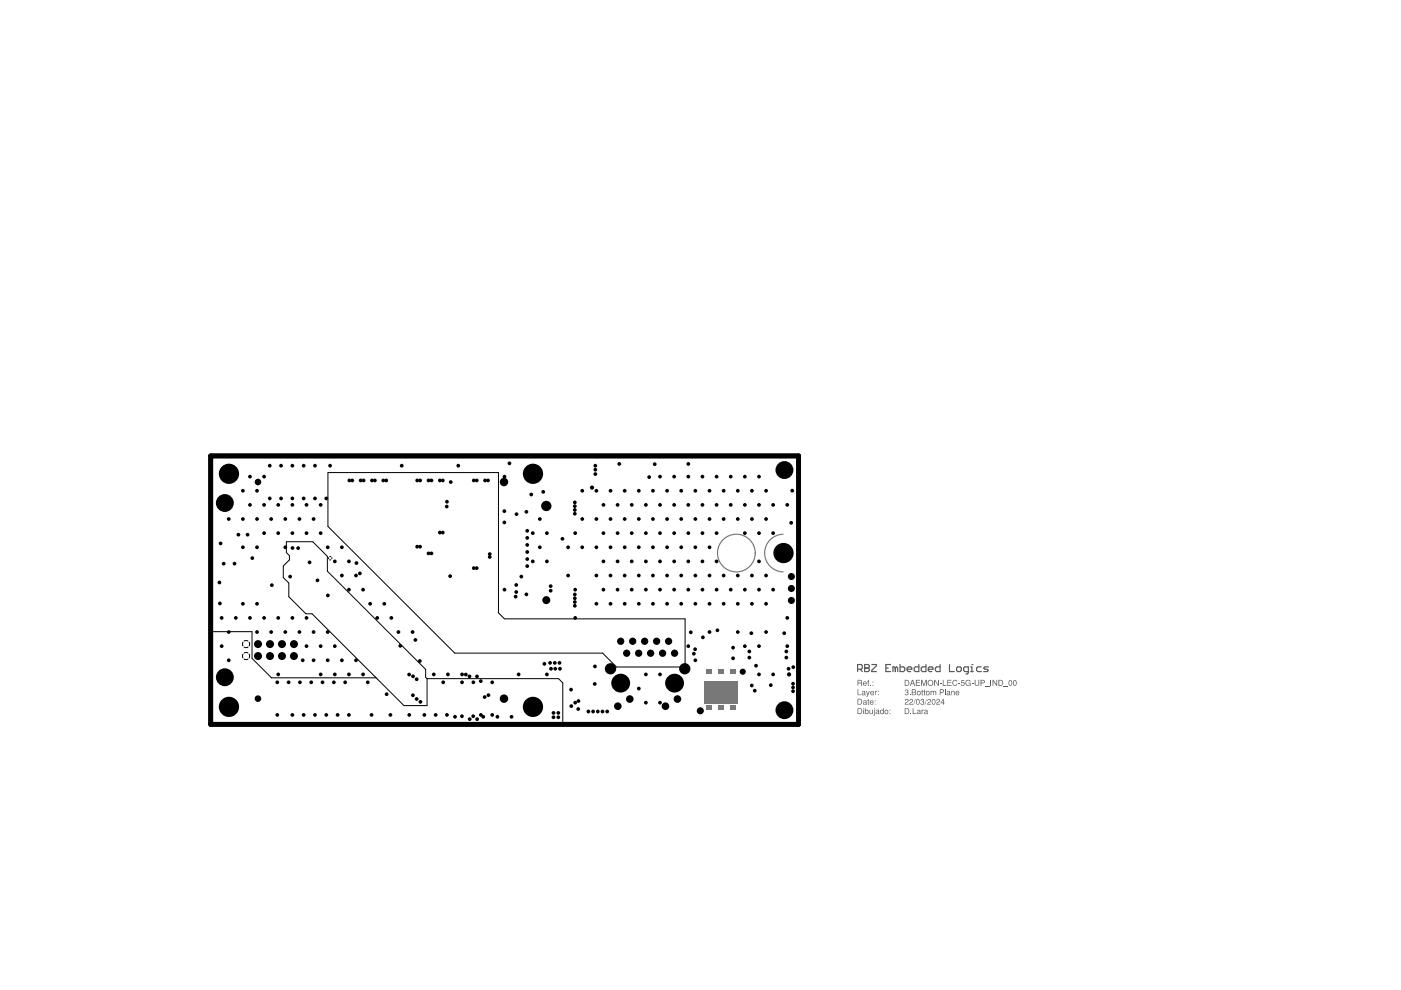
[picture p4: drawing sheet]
<svg xmlns="http://www.w3.org/2000/svg" width="297mm" height="210mm" viewBox="0 0 297 210" stroke-linecap="round" stroke-linejoin="round" font-family="sans-serif">
<path d="M44.7 96.7h124.6v56.9h-124.6z" fill="none" stroke="#000" stroke-width=".21"/>
<g fill="#787878">
<path d="M152.3 141.9h1.2v1h-1.2z" fill-rule="evenodd"/>
<path d="M154.8 141.9h1.2v1h-1.2z" fill-rule="evenodd"/>
<path d="M149.7 141.9h1.2v1h-1.2z" fill-rule="evenodd"/>
<path d="M149.7 149.5h1.2v1h-1.2z" fill-rule="evenodd"/>
<path d="M154.8 149.5h1.2v1h-1.2z" fill-rule="evenodd"/>
<path d="M152.3 149.5h1.2v1h-1.2z" fill-rule="evenodd"/>
<path d="M149.3 144.4h7.1v4.9h-7.1z" fill-rule="evenodd"/>
</g>
<g fill="none" stroke="#787878" stroke-width=".25">
<path d="M166 113.3a4 4 0 0 0-3.9 4 4 4 0 0 0 3.9 4"/>
<circle cx="156.1" cy="117.3" r="4"/>
</g>
<path d="M44.7 96.7h124.6v56.9h-124.6z" fill="none" stroke="#000" stroke-width="1"/>
<g fill="none" stroke="#000" stroke-width=".21">
<path d="M60.7 114.9h5.6l3.1 3.1v3.1l20.8 20.8v1.7l.3 .3v5.7h-4.9l-19.4-19.5h-1.3l-3.7-3.6v-2.9l-1.1-1.1v-2.5l1.3-1.3v-.9l-.7-.6zM69.5 100.2h36.2v29.7l1.3 1.3h38.3v10.2h-14.6l-2.9-2.9h-31.4l-26.9-26.9zM69.7 118.2v.3M69.9 118h.2M69.9 118.7h.2M70.3 118.2v.3M51.5 138.7v.8M51.5 136.2v.8M51.8 138.5h.8M51.8 139.7h.8M51.8 135.9h.8M51.8 137.2h.8"/>
<path d="M52.8 138.7v.8M52.8 136.2v.8M79.8 143.7h-22.2l-4.2-4.1v-5.7h-8.7v19.7M90.6 143.9h27.8l.9 .9v8.8h-1.1"/>
</g>
<g fill="#000">
<circle cx="57.2" cy="98.7" r=".4"/>
<circle cx="59.6" cy="98.7" r=".4"/>
<circle cx="62" cy="98.7" r=".4"/>
<circle cx="64.4" cy="98.7" r=".4"/>
<circle cx="66.8" cy="98.7" r=".4"/>
<circle cx="70" cy="98.7" r=".4"/>
<circle cx="85.2" cy="98.7" r=".4"/>
<circle cx="97.2" cy="98.7" r=".4"/>
<circle cx="108" cy="98.2" r=".4"/>
<circle cx="126.2" cy="99.6" r=".4"/>
<circle cx="126.2" cy="98.7" r=".4"/>
<circle cx="131.3" cy="98.4" r=".4"/>
<circle cx="138.8" cy="98.4" r=".4"/>
<circle cx="145.9" cy="98.4" r=".4"/>
<circle cx="166.3" cy="99.7" r="1.9"/>
<circle cx="46.8" cy="115.2" r=".4"/>
<circle cx="47.4" cy="119.5" r=".4"/>
<circle cx="47.7" cy="106.7" r="1.9"/>
<circle cx="48.5" cy="110" r=".4"/>
<circle cx="48.5" cy="100.5" r="2.15"/>
<circle cx="49.7" cy="119.5" r=".4"/>
<circle cx="50.5" cy="113.4" r=".4"/>
<circle cx="51.5" cy="110" r=".4"/>
<circle cx="51.5" cy="116" r=".4"/>
<circle cx="51.5" cy="104.1" r=".4"/>
<circle cx="52.5" cy="113.4" r=".4"/>
<circle cx="53" cy="107" r=".4"/>
<circle cx="53" cy="101.1" r=".4"/>
<circle cx="53.5" cy="118.3" r=".4"/>
<circle cx="54.5" cy="110" r=".4"/>
<circle cx="54.5" cy="116" r=".4"/>
<circle cx="54.5" cy="104.1" r=".4"/>
<circle cx="54.7" cy="102.2" r=".7"/>
<circle cx="56" cy="107" r=".4"/>
<circle cx="56" cy="101.1" r=".4"/>
<circle cx="56" cy="113" r=".4"/>
<circle cx="57.2" cy="105.7" r=".4"/>
<circle cx="57.5" cy="110" r=".4"/>
<circle cx="59" cy="107" r=".4"/>
<circle cx="59" cy="113" r=".4"/>
<circle cx="59.6" cy="105.7" r=".4"/>
<circle cx="60.5" cy="110" r=".4"/>
<circle cx="60.5" cy="116" r=".4"/>
<circle cx="62" cy="105.7" r=".4"/>
<circle cx="62" cy="107" r=".4"/>
<circle cx="62" cy="113" r=".4"/>
<circle cx="62" cy="116.2" r=".4"/>
<circle cx="63.2" cy="116.2" r=".4"/>
<circle cx="63.5" cy="110" r=".4"/>
<circle cx="64.4" cy="105.7" r=".4"/>
<circle cx="65" cy="107" r=".4"/>
<circle cx="65" cy="113" r=".4"/>
<circle cx="65.6" cy="119.2" r=".4"/>
<circle cx="66.5" cy="110" r=".4"/>
<circle cx="66.8" cy="105.7" r=".4"/>
<circle cx="68" cy="107" r=".4"/>
<circle cx="68" cy="113" r=".4"/>
<circle cx="69.2" cy="105.7" r=".4"/>
<circle cx="69.5" cy="116" r=".4"/>
<circle cx="71" cy="119" r=".4"/>
<circle cx="72.5" cy="116" r=".4"/>
<circle cx="74" cy="119" r=".4"/>
<circle cx="74.1" cy="101.9" r=".4"/>
<circle cx="74.7" cy="101.9" r=".4"/>
<circle cx="75.6" cy="119.4" r=".4"/>
<circle cx="76.5" cy="101.9" r=".4"/>
<circle cx="77.1" cy="101.9" r=".4"/>
<circle cx="78.9" cy="101.9" r=".4"/>
<circle cx="79.5" cy="101.9" r=".4"/>
<circle cx="81.3" cy="101.9" r=".4"/>
<circle cx="81.9" cy="101.9" r=".4"/>
<circle cx="88.4" cy="115.9" r=".4"/>
<circle cx="88.5" cy="101.9" r=".4"/>
<circle cx="89.1" cy="115.9" r=".4"/>
<circle cx="89.1" cy="101.9" r=".4"/>
<circle cx="90.9" cy="101.9" r=".4"/>
<circle cx="90.9" cy="117.3" r=".4"/>
<circle cx="91.5" cy="101.9" r=".4"/>
<circle cx="91.5" cy="117.3" r=".4"/>
<circle cx="93.3" cy="101.9" r=".4"/>
<circle cx="93.3" cy="112.9" r=".4"/>
<circle cx="93.9" cy="101.9" r=".4"/>
<circle cx="93.9" cy="112.9" r=".4"/>
<circle cx="94.7" cy="107.4" r=".4"/>
<circle cx="94.8" cy="106.4" r=".4"/>
<circle cx="95.6" cy="102.2" r=".4"/>
<circle cx="100.4" cy="101.9" r=".4"/>
<circle cx="101.1" cy="101.9" r=".4"/>
<circle cx="102.8" cy="101.9" r=".4"/>
<circle cx="103.5" cy="101.9" r=".4"/>
<circle cx="103.8" cy="117.5" r=".4"/>
<circle cx="103.8" cy="118.1" r=".4"/>
<circle cx="106.9" cy="102.2" r=".9"/>
<circle cx="106.9" cy="108.4" r=".4"/>
<circle cx="106.9" cy="110.8" r=".4"/>
<circle cx="107" cy="101.1" r=".4"/>
<circle cx="109.5" cy="109" r=".4"/>
<circle cx="111.6" cy="108.5" r=".4"/>
<circle cx="111.8" cy="114" r=".4"/>
<circle cx="111.8" cy="117" r=".4"/>
<circle cx="111.8" cy="118.5" r=".4"/>
<circle cx="111.8" cy="112.5" r=".4"/>
<circle cx="111.8" cy="115.5" r=".4"/>
<circle cx="112.6" cy="104.9" r=".4"/>
<circle cx="113" cy="119" r=".4"/>
<circle cx="113" cy="113" r=".4"/>
<circle cx="113" cy="100.5" r="2.15"/>
<circle cx="114.5" cy="110" r=".4"/>
<circle cx="114.5" cy="116" r=".4"/>
<circle cx="115.2" cy="104.3" r=".4"/>
<circle cx="115.8" cy="107.3" r="1.1"/>
<circle cx="116" cy="119" r=".4"/>
<circle cx="116" cy="113" r=".4"/>
<circle cx="119.2" cy="114.2" r=".4"/>
<circle cx="120.4" cy="116" r=".4"/>
<circle cx="121.9" cy="108.1" r=".4"/>
<circle cx="121.9" cy="107.3" r=".4"/>
<circle cx="121.9" cy="108.9" r=".4"/>
<circle cx="121.9" cy="106.5" r=".4"/>
<circle cx="121.9" cy="113" r=".4"/>
<circle cx="123.4" cy="110" r=".4"/>
<circle cx="123.4" cy="116" r=".4"/>
<circle cx="123.4" cy="104.1" r=".4"/>
<circle cx="125.5" cy="103.4" r=".45"/>
<circle cx="126.2" cy="100.5" r=".4"/>
<circle cx="126.4" cy="110" r=".4"/>
<circle cx="126.4" cy="116" r=".4"/>
<circle cx="126.4" cy="104.1" r=".4"/>
<circle cx="127.9" cy="107" r=".4"/>
<circle cx="127.9" cy="119" r=".4"/>
<circle cx="127.9" cy="113" r=".4"/>
<circle cx="129.4" cy="110" r=".4"/>
<circle cx="129.4" cy="116" r=".4"/>
<circle cx="129.4" cy="104.1" r=".4"/>
<circle cx="130.9" cy="119" r=".4"/>
<circle cx="130.9" cy="107" r=".4"/>
<circle cx="130.9" cy="113" r=".4"/>
<circle cx="132.4" cy="110" r=".4"/>
<circle cx="132.4" cy="116" r=".4"/>
<circle cx="132.4" cy="104.1" r=".4"/>
<circle cx="133.9" cy="119" r=".4"/>
<circle cx="133.9" cy="107" r=".4"/>
<circle cx="133.9" cy="113" r=".4"/>
<circle cx="135.4" cy="110" r=".4"/>
<circle cx="135.4" cy="116" r=".4"/>
<circle cx="135.4" cy="104.1" r=".4"/>
<circle cx="136.9" cy="119" r=".4"/>
<circle cx="136.9" cy="107" r=".4"/>
<circle cx="136.9" cy="113" r=".4"/>
<circle cx="137.6" cy="101.2" r=".4"/>
<circle cx="138.4" cy="110" r=".4"/>
<circle cx="138.4" cy="116" r=".4"/>
<circle cx="138.4" cy="104.1" r=".4"/>
<circle cx="139.9" cy="107" r=".4"/>
<circle cx="139.9" cy="119" r=".4"/>
<circle cx="139.9" cy="101.1" r=".4"/>
<circle cx="139.9" cy="113" r=".4"/>
<circle cx="141.4" cy="110" r=".4"/>
<circle cx="141.4" cy="116" r=".4"/>
<circle cx="141.4" cy="104.1" r=".4"/>
<circle cx="142.9" cy="119" r=".4"/>
<circle cx="142.9" cy="107" r=".4"/>
<circle cx="142.9" cy="101.1" r=".4"/>
<circle cx="142.9" cy="113" r=".4"/>
<circle cx="144.4" cy="110" r=".4"/>
<circle cx="144.4" cy="116" r=".4"/>
<circle cx="144.4" cy="104.1" r=".4"/>
<circle cx="145.9" cy="119" r=".4"/>
<circle cx="145.9" cy="107" r=".4"/>
<circle cx="145.9" cy="101.1" r=".4"/>
<circle cx="145.9" cy="113" r=".4"/>
<circle cx="147.4" cy="110" r=".4"/>
<circle cx="147.4" cy="116" r=".4"/>
<circle cx="147.4" cy="104.1" r=".4"/>
<circle cx="148.9" cy="119" r=".4"/>
<circle cx="148.9" cy="107" r=".4"/>
<circle cx="148.9" cy="101.1" r=".4"/>
<circle cx="148.9" cy="113" r=".4"/>
<circle cx="150.4" cy="110" r=".4"/>
<circle cx="150.4" cy="116" r=".4"/>
<circle cx="150.4" cy="104.1" r=".4"/>
<circle cx="151.9" cy="119" r=".4"/>
<circle cx="151.9" cy="107" r=".4"/>
<circle cx="151.9" cy="101.1" r=".4"/>
<circle cx="151.9" cy="113" r=".4"/>
<circle cx="153.4" cy="110" r=".4"/>
<circle cx="153.4" cy="104.1" r=".4"/>
<circle cx="154.9" cy="107" r=".4"/>
<circle cx="154.9" cy="101.1" r=".4"/>
<circle cx="156.4" cy="110" r=".4"/>
<circle cx="156.4" cy="104.1" r=".4"/>
<circle cx="157.9" cy="107" r=".4"/>
<circle cx="157.9" cy="101.1" r=".4"/>
<circle cx="157.9" cy="113" r=".4"/>
<circle cx="159.4" cy="110" r=".4"/>
<circle cx="159.4" cy="104.1" r=".4"/>
<circle cx="160.9" cy="107" r=".4"/>
<circle cx="160.9" cy="119" r=".4"/>
<circle cx="160.9" cy="101.1" r=".4"/>
<circle cx="160.9" cy="113" r=".4"/>
<circle cx="162.4" cy="110" r=".4"/>
<circle cx="162.4" cy="104.1" r=".4"/>
<circle cx="163.9" cy="107" r=".4"/>
<circle cx="163.9" cy="113" r=".4"/>
<circle cx="166.1" cy="117.3" r="2.15"/>
<circle cx="166.9" cy="107" r=".4"/>
<circle cx="167.7" cy="110.8" r=".4"/>
<circle cx="168" cy="104" r=".4"/>
<circle cx="46.5" cy="123.5" r=".4"/>
<circle cx="46.6" cy="127.9" r=".4"/>
<circle cx="47" cy="137" r=".4"/>
<circle cx="47" cy="131" r=".4"/>
<circle cx="48.5" cy="134" r=".4"/>
<circle cx="48.5" cy="140" r=".4"/>
<circle cx="50" cy="131" r=".4"/>
<circle cx="51.5" cy="128" r=".4"/>
<circle cx="53" cy="131" r=".4"/>
<circle cx="54.5" cy="134" r=".4"/>
<circle cx="54.5" cy="128" r=".4"/>
<circle cx="54.7" cy="136.6" r=".85"/>
<circle cx="54.7" cy="139.1" r=".85"/>
<circle cx="56" cy="131" r=".4"/>
<circle cx="57.2" cy="136.6" r=".85"/>
<circle cx="57.2" cy="139.1" r=".85"/>
<circle cx="57.5" cy="134" r=".4"/>
<circle cx="57.6" cy="124.1" r=".4"/>
<circle cx="59" cy="131" r=".4"/>
<circle cx="59.8" cy="136.6" r=".85"/>
<circle cx="59.8" cy="139.1" r=".85"/>
<circle cx="60.5" cy="134" r=".4"/>
<circle cx="61.5" cy="122.3" r=".4"/>
<circle cx="62" cy="131" r=".4"/>
<circle cx="62.3" cy="136.6" r=".85"/>
<circle cx="62.3" cy="139.1" r=".85"/>
<circle cx="63.5" cy="134" r=".4"/>
<circle cx="64.2" cy="140" r=".4"/>
<circle cx="65" cy="137" r=".4"/>
<circle cx="65" cy="131" r=".4"/>
<circle cx="66.5" cy="134" r=".4"/>
<circle cx="66.5" cy="140" r=".4"/>
<circle cx="67.3" cy="123.1" r=".4"/>
<circle cx="68" cy="137" r=".4"/>
<circle cx="69.5" cy="134" r=".4"/>
<circle cx="69.5" cy="140" r=".4"/>
<circle cx="69.5" cy="126.2" r=".4"/>
<circle cx="71" cy="137" r=".4"/>
<circle cx="72.5" cy="122" r=".4"/>
<circle cx="72.5" cy="140" r=".4"/>
<circle cx="74" cy="125" r=".4"/>
<circle cx="75.5" cy="122" r=".4"/>
<circle cx="75.5" cy="140" r=".4"/>
<circle cx="76.3" cy="121.6" r=".4"/>
<circle cx="77" cy="125" r=".4"/>
<circle cx="78.5" cy="128" r=".4"/>
<circle cx="80" cy="131" r=".4"/>
<circle cx="81.5" cy="128" r=".4"/>
<circle cx="83" cy="131" r=".4"/>
<circle cx="84.5" cy="134" r=".4"/>
<circle cx="84.9" cy="136.9" r=".4"/>
<circle cx="87.5" cy="134" r=".4"/>
<circle cx="88.1" cy="135.7" r=".4"/>
<circle cx="95.4" cy="122.2" r=".4"/>
<circle cx="100.4" cy="120.5" r=".4"/>
<circle cx="101.1" cy="120.5" r=".4"/>
<circle cx="107" cy="125" r=".4"/>
<circle cx="109.3" cy="126.5" r=".4"/>
<circle cx="109.5" cy="125.5" r=".4"/>
<circle cx="109.5" cy="124" r=".4"/>
<circle cx="110.5" cy="122.3" r=".4"/>
<circle cx="111.6" cy="126" r=".4"/>
<circle cx="111.8" cy="120" r=".4"/>
<circle cx="115.8" cy="127.2" r=".85"/>
<circle cx="116.8" cy="124.3" r=".4"/>
<circle cx="116.8" cy="125.2" r=".4"/>
<circle cx="120.4" cy="122" r=".4"/>
<circle cx="121.9" cy="128.4" r=".4"/>
<circle cx="121.9" cy="126" r=".4"/>
<circle cx="121.9" cy="126.8" r=".4"/>
<circle cx="121.9" cy="127.6" r=".4"/>
<circle cx="121.9" cy="125" r=".4"/>
<circle cx="121.9" cy="131" r=".4"/>
<circle cx="126.4" cy="122" r=".4"/>
<circle cx="126.4" cy="128" r=".4"/>
<circle cx="127.9" cy="125" r=".4"/>
<circle cx="129.4" cy="122" r=".4"/>
<circle cx="129.4" cy="128" r=".4"/>
<circle cx="130.9" cy="125" r=".4"/>
<circle cx="131.6" cy="136" r=".77"/>
<circle cx="132.4" cy="122" r=".4"/>
<circle cx="132.4" cy="128" r=".4"/>
<circle cx="132.9" cy="138.5" r=".77"/>
<circle cx="133.9" cy="125" r=".4"/>
<circle cx="134.1" cy="136" r=".77"/>
<circle cx="135.4" cy="138.5" r=".77"/>
<circle cx="135.4" cy="122" r=".4"/>
<circle cx="135.4" cy="128" r=".4"/>
<circle cx="136.7" cy="136" r=".77"/>
<circle cx="136.9" cy="125" r=".4"/>
<circle cx="137.9" cy="138.5" r=".77"/>
<circle cx="138.4" cy="122" r=".4"/>
<circle cx="138.4" cy="128" r=".4"/>
<circle cx="139.2" cy="136" r=".77"/>
<circle cx="139.9" cy="125" r=".4"/>
<circle cx="140.5" cy="138.5" r=".77"/>
<circle cx="141.4" cy="122" r=".4"/>
<circle cx="141.4" cy="128" r=".4"/>
<circle cx="141.8" cy="136" r=".77"/>
<circle cx="142.9" cy="125" r=".4"/>
<circle cx="143" cy="138.5" r=".77"/>
<circle cx="144.4" cy="122" r=".4"/>
<circle cx="144.4" cy="128" r=".4"/>
<circle cx="145.9" cy="137" r=".4"/>
<circle cx="145.9" cy="125" r=".4"/>
<circle cx="146.5" cy="134.1" r=".4"/>
<circle cx="147.1" cy="138.6" r=".4"/>
<circle cx="147.4" cy="137.7" r=".4"/>
<circle cx="147.4" cy="122" r=".4"/>
<circle cx="147.4" cy="128" r=".4"/>
<circle cx="147.4" cy="140" r=".4"/>
<circle cx="148.9" cy="125" r=".4"/>
<circle cx="149" cy="135.1" r=".4"/>
<circle cx="150.4" cy="122" r=".4"/>
<circle cx="150.4" cy="134" r=".4"/>
<circle cx="150.4" cy="128" r=".4"/>
<circle cx="151.9" cy="125" r=".4"/>
<circle cx="152.1" cy="133.6" r=".4"/>
<circle cx="153.4" cy="122" r=".4"/>
<circle cx="153.4" cy="128" r=".4"/>
<circle cx="154.9" cy="125" r=".4"/>
<circle cx="155.4" cy="137.3" r=".4"/>
<circle cx="155.4" cy="139.6" r=".4"/>
<circle cx="156.4" cy="122" r=".4"/>
<circle cx="156.4" cy="134" r=".4"/>
<circle cx="156.4" cy="128" r=".4"/>
<circle cx="157.9" cy="125" r=".4"/>
<circle cx="157.9" cy="137" r=".4"/>
<circle cx="158.9" cy="138.1" r=".4"/>
<circle cx="158.9" cy="139.4" r=".4"/>
<circle cx="159.3" cy="134.3" r=".4"/>
<circle cx="159.4" cy="122" r=".4"/>
<circle cx="159.4" cy="128" r=".4"/>
<circle cx="160.9" cy="137" r=".4"/>
<circle cx="160.9" cy="125" r=".4"/>
<circle cx="162.4" cy="122" r=".4"/>
<circle cx="162.4" cy="134" r=".4"/>
<circle cx="162.4" cy="128" r=".4"/>
<circle cx="163.9" cy="125" r=".4"/>
<circle cx="166.3" cy="134.3" r=".4"/>
<circle cx="166.7" cy="138.1" r=".4"/>
<circle cx="166.7" cy="139.4" r=".4"/>
<circle cx="166.9" cy="137" r=".4"/>
<circle cx="166.9" cy="131" r=".4"/>
<circle cx="167.8" cy="124.8" r=".75"/>
<circle cx="167.8" cy="127.3" r=".75"/>
<circle cx="167.8" cy="122.2" r=".75"/>
<circle cx="47.7" cy="143.6" r="1.9"/>
<circle cx="48.5" cy="149.9" r="2.15"/>
<circle cx="54.7" cy="148.1" r=".7"/>
<circle cx="58.8" cy="144.7" r=".4"/>
<circle cx="58.8" cy="151.6" r=".4"/>
<circle cx="59" cy="143" r=".4"/>
<circle cx="61.2" cy="144.7" r=".4"/>
<circle cx="62" cy="151.6" r=".4"/>
<circle cx="63.6" cy="144.7" r=".4"/>
<circle cx="64.4" cy="151.6" r=".4"/>
<circle cx="66" cy="144.7" r=".4"/>
<circle cx="66.8" cy="151.6" r=".4"/>
<circle cx="68" cy="143" r=".4"/>
<circle cx="68.4" cy="144.7" r=".4"/>
<circle cx="69.2" cy="151.6" r=".4"/>
<circle cx="70.8" cy="144.7" r=".4"/>
<circle cx="71" cy="143" r=".4"/>
<circle cx="71.6" cy="151.6" r=".4"/>
<circle cx="73.2" cy="144.7" r=".4"/>
<circle cx="74" cy="151.6" r=".4"/>
<circle cx="74" cy="143" r=".4"/>
<circle cx="77" cy="143" r=".4"/>
<circle cx="78" cy="144.7" r=".4"/>
<circle cx="78.8" cy="151.6" r=".4"/>
<circle cx="82" cy="147.2" r=".4"/>
<circle cx="82.8" cy="151.6" r=".4"/>
<circle cx="86.7" cy="143" r=".4"/>
<circle cx="86.8" cy="151.6" r=".4"/>
<circle cx="87.5" cy="147.4" r=".4"/>
<circle cx="87.6" cy="143.4" r=".4"/>
<circle cx="88.3" cy="144" r=".4"/>
<circle cx="88.3" cy="148.2" r=".4"/>
<circle cx="89" cy="140.1" r=".4"/>
<circle cx="89.1" cy="148.8" r=".4"/>
<circle cx="90" cy="151.6" r=".4"/>
<circle cx="92" cy="143" r=".4"/>
<circle cx="92.4" cy="151.6" r=".4"/>
<circle cx="94" cy="144.7" r=".4"/>
<circle cx="94.8" cy="151.6" r=".4"/>
<circle cx="95" cy="143" r=".4"/>
<circle cx="96.5" cy="152" r=".4"/>
<circle cx="97.9" cy="151.9" r=".4"/>
<circle cx="98" cy="144.7" r=".4"/>
<circle cx="98" cy="143" r=".4"/>
<circle cx="98.8" cy="143" r=".4"/>
<circle cx="99.5" cy="143.4" r=".4"/>
<circle cx="99.6" cy="152.5" r=".4"/>
<circle cx="100.3" cy="151.9" r=".4"/>
<circle cx="100.4" cy="144.7" r=".4"/>
<circle cx="101.1" cy="143.4" r=".4"/>
<circle cx="101.2" cy="152.5" r=".4"/>
<circle cx="101.9" cy="144.4" r=".4"/>
<circle cx="102" cy="151.6" r=".4"/>
<circle cx="102.5" cy="152" r=".4"/>
<circle cx="102.8" cy="147.8" r=".4"/>
<circle cx="103.6" cy="147.4" r=".4"/>
<circle cx="104.4" cy="144.7" r=".4"/>
<circle cx="104.4" cy="151.6" r=".4"/>
<circle cx="105.5" cy="152" r=".4"/>
<circle cx="106.9" cy="148.1" r=".9"/>
<circle cx="108.5" cy="152" r=".4"/>
<circle cx="110" cy="143" r=".4"/>
<circle cx="113" cy="149.9" r="2.15"/>
<circle cx="115.4" cy="140.7" r=".4"/>
<circle cx="116" cy="143" r=".4"/>
<circle cx="116.6" cy="140.5" r=".4"/>
<circle cx="116.8" cy="141.8" r=".4"/>
<circle cx="117.3" cy="151.2" r=".4"/>
<circle cx="117.3" cy="152.1" r=".4"/>
<circle cx="117.6" cy="140.5" r=".4"/>
<circle cx="117.7" cy="141.8" r=".4"/>
<circle cx="118.4" cy="151.2" r=".4"/>
<circle cx="118.4" cy="152.1" r=".4"/>
<circle cx="118.6" cy="140.5" r=".4"/>
<circle cx="118.7" cy="141.8" r=".4"/>
<circle cx="121.1" cy="146.2" r=".4"/>
<circle cx="121.1" cy="149.7" r=".4"/>
<circle cx="121.9" cy="149" r=".4"/>
<circle cx="122.6" cy="150.3" r=".4"/>
<circle cx="122.6" cy="148.6" r=".4"/>
<circle cx="124.7" cy="150.9" r=".4"/>
<circle cx="125.7" cy="150.9" r=".4"/>
<circle cx="126.1" cy="145" r=".4"/>
<circle cx="126.1" cy="141.3" r=".4"/>
<circle cx="126.7" cy="150.9" r=".4"/>
<circle cx="127.7" cy="150.9" r=".4"/>
<circle cx="128.7" cy="150.9" r=".4"/>
<circle cx="129.4" cy="141.8" r="1.2"/>
<circle cx="131" cy="149.7" r=".81"/>
<circle cx="131.6" cy="144.8" r="2"/>
<circle cx="133.5" cy="148.2" r=".81"/>
<circle cx="135.4" cy="146" r=".4"/>
<circle cx="136.9" cy="143" r=".4"/>
<circle cx="136.9" cy="149" r=".4"/>
<circle cx="139.9" cy="143" r=".4"/>
<circle cx="139.9" cy="149" r=".4"/>
<circle cx="141.1" cy="149.7" r=".81"/>
<circle cx="143" cy="144.8" r="2"/>
<circle cx="143.6" cy="148.2" r=".81"/>
<circle cx="145.2" cy="141.8" r="1.2"/>
<circle cx="148.5" cy="150.7" r=".75"/>
<circle cx="157.5" cy="142.4" r=".65"/>
<circle cx="159.4" cy="145.3" r=".4"/>
<circle cx="160" cy="146.4" r=".4"/>
<circle cx="160.3" cy="141.1" r=".4"/>
<circle cx="160.9" cy="143" r=".4"/>
<circle cx="163.4" cy="145.3" r=".4"/>
<circle cx="163.9" cy="143" r=".4"/>
<circle cx="166.3" cy="150.6" r="1.9"/>
<circle cx="167.2" cy="141.8" r=".4"/>
<circle cx="167.3" cy="143" r=".45"/>
<circle cx="168.1" cy="145.8" r=".4"/>
<circle cx="168.1" cy="145" r=".4"/>
<circle cx="168.1" cy="146.6" r=".4"/>
<circle cx="168.2" cy="141.4" r=".4"/>
</g>
<g fill="#5a5a5a">
<path d="M191.9 146.3l.5-.1 .2 .1-.2 .5 .2 .3-.2 .3-.6-.2v-.1l.3 .2 .4-.2-.1-.2-.3-.1v-.1h.3v-.3l-.3-.1-.3 .3z"/>
<path d="M192.9 147.2h.1v.2h-.1z"/>
<path d="M195.4 146.2l.3 .3-.1 .1v.7l.1 .1-.3-.1v-.7h-.1z"/>
<path d="M195.9 146.2l.3 .3-.1 .1 .1 .8-.3-.1v-.7h-.1z"/>
<path d="M197.3 146.5l.2 .1 .1-.1h.8l.1 .9h-.2l-.1-.8-.2 .1v.7h-.2l-.1-.8-.2 .1v.7h-.2z"/>
<path d="M200.3 146.1h.2v1.3h-.2z"/>
<path d="M201.7 146.5l.1 .1 .2-.1 .4 .1v.8h-.1v-.7l-.2-.1-.2 .1-.1 .7h-.1z"/>
<path d="M191.9 148.3l.3-.1 .4 .1v.5l-.6 .4h.6v.2h-.8l.2-.4 .5-.4-.2-.3-.5 .3z"/>
<path d="M192.9 148.4l.2-.2 .4 .1v.5l-.6 .4h.7v.2h-.8l.1-.3 .5-.5-.1-.3-.5 .3z"/>
<path d="M194.1 148.2l-.5 1.2z"/>
<path d="M195.3 148.3l.3-.1 .3 .1-.1 .5 .2 .3-.2 .3h-.3l-.3-.1-.1-.3 .3 .3 .4-.2-.1-.2-.2-.1 .3-.4-.3-.1-.3 .3z"/>
<path d="M196.4 148.2l-.4 1.2z"/>
<path d="M196.7 148.3l.4-.1 .3 .2v.3l-.7 .5h.7v.2h-.8l.1-.3 .6-.5-.2-.2-.2-.1-.3 .3z"/>
<path d="M198.6 148.3l.4-.1 .3 .2v.3l-.7 .5h.7v.2h-.8l.1-.3 .6-.5-.1-.2-.3-.1-.3 .3z"/>
<path d="M193 151.2h.2v.2h-.2z"/>
<path d="M193.5 150.2h.2v1h.6v.2h-.8z"/>
<path d="M195.4 150.5h.1v.1l.3-.1-.3 .3v.6h-.1z"/>
<path d="M194.2 144.1h.9v.2h-.7v.4h.6v.1h-.6v.5h.7v.1h-.9z"/>
<path d="M195.3 144.1h.2l.4 1.1 .4-1.1h.2v1.3h-.2v-1l-.3 1h-.2l-.3-1v1h-.2z"/>
<path d="M198.1 144.1h.2l.6 1.1v-1.1h.2v1.3h-.2l-.7-1v1h-.1z"/>
<path d="M199.3 144.9l.4 .1z"/>
<path d="M199.9 144.1h.1v1.2h.7v.1h-.8z"/>
<path d="M200.9 144.1h.8v.2h-.7v.4h.7v.1h-.7v.5h.7v.1h-.8z"/>
<path d="M202.1 144.3l.5-.2 .3 .3 .1 .1-.6-.2-.3 .3v.5l.3 .2 .6-.3-.3 .4h-.3l-.4-.2-.1-.5z"/>
<path d="M203.2 144.9l.4 .1z"/>
<path d="M203.8 144.2h.7v.1h-.5l-.1 .4 .3-.1 .3 .4-.1 .3-.2 .1-.5-.2 .2-.1 .2 .2 .3-.2-.1-.3-.6 .1z"/>
<path d="M204.8 144.3l.3-.2 .6 .2 .1 .2-.5-.2h-.3l-.2 .6 .2 .3 .3 .1 .3-.1 .1-.3h-.4v-.1h.5v.6l-.1-.1-.3 .1-.6-.1-.1-.7z"/>
<path d="M206 144.9l.4 .1z"/>
<path d="M206.6 144.1h.2v1l.3 .2 .3-.1 .1-1.1h.1v1.1l-.1 .2h-.5l-.3-.1z"/>
<path d="M208.9 145.6l1 .1z"/>
<path d="M210 144.1h.2v1.3h-.2z"/>
<path d="M210.4 144.1h.2l.7 1.1v-1.1h.1v1.3h-.2l-.6-1v1h-.2z"/>
<path d="M212.8 145.6l1 .1z"/>
<path d="M184 148.3l.3 .2-.1 .1 .1 .8-.3-.1v-.7h-.1z"/>
<path d="M184.4 150.5h.1l.1 .8 .3-.1v-.7h.2v.9l-.7-.1z"/>
<path d="M181.8 146.1h.2v1.2h.6v.1h-.8z"/>
<path d="M183.6 146.5h.2l.2 .7 .3-.7h.1l-.6 1.3-.1-.2 .2-.2z"/>
<path d="M185.5 146.5l.2 .2 .3-.2v.1l-.3 .2v.6h-.2z"/>
<path d="M184 144.2l.3-.1-.1 .2v.2h.1l-.1 .1v.8h-.2v-.8h-.1z"/>
<path d="M184.5 145.2h.2v.2h-.2z"/>
<path d="M193.5 146.3v.4l.5-.1-.1-.3zM193.5 146.8v.5l.6-.1-.1-.3zM193.3 146.1h.6l.3 .2-.2 .4 .3 .4-.3 .3h-.7z"/>
<path d="M194.5 146.9a.31 .31 0 0 0 .6 0 .31 .31 0 0 0-.6 0zM194.3 146.9a.45 .45 0 0 1 .9 0 .45 .45 0 0 1-.9 0z"/>
<path d="M196.4 146.9a.31 .31 0 0 0 .6 0 .31 .31 0 0 0-.6 0zM196.2 146.9a.5 .5 0 0 1 1 0 .5 .5 0 0 1-1 0z"/>
<path d="M199.4 146.3v.4h.5v-.4zM199.3 146.1h.5l.3 .3-.1 .4-.6 .1v.5h-.1z"/>
<path d="M200.9 147.1v.2l.4-.2v-.1zM200.8 146.6l.4-.1 .2 .1 .1 .8-.8-.1 .1-.3 .5-.2-.1-.2-.5 .2z"/>
<path d="M202.8 146.7l-.1 .2h.5l-.1-.3zM202.7 146.6l.4-.1 .2 .1 .1 .4h-.7l.2 .3 .5-.2-.2 .3h-.3l-.2-.1z"/>
<path d="M194.4 148.4v.6a.28 .28 0 0 0 .4 .2 .28 .28 0 0 0 .1-.4l-.2-.4zM194.3 148.3l.4-.1 .3 .3v.6l-.3 .3-.4-.2z"/>
<path d="M197.8 148.4l-.1 .7 .3 .2 .2-.3-.1-.5-.1-.2zM197.7 148.3l.3-.1 .3 .2v.7l-.2 .3h-.3l-.2-.3z"/>
<path d="M199.9 148.4l-.3 .6h.3zM200 148.2h.1v.8h.2v.1h-.2v.3h-.2v-.3h-.5z"/>
<path d="M192 150.3v.9h.5l.1-.3v-.5zM191.8 150.2h.6l.3 .1 .1 .5-.3 .5-.7 .1z"/>
<path d="M194.6 151.1v.2h.2l.2-.3zM194.5 150.6l.3-.1 .3 .1 .1 .8-.8-.1 .1-.3 .5-.2-.1-.2-.5 .2z"/>
<path d="M196.1 151v.2l.1 .1 .3-.2v-.1zM196 150.6l.3-.1 .3 .1 .2 .8-.8-.1v-.3l.5-.2-.1-.2-.4 .2z"/>
<path d="M192 144.3v1l.5-.1 .1-.2v-.6zM191.8 144.1l.7 .1 .3 .3v.5l-.3 .4h-.7z"/>
<path d="M193.5 144.3l-.2 .6h.4zM193.4 144.1h.2l.4 1.3h-.2l-.1-.4h-.5l-.1 .4h-.2z"/>
<path d="M196.8 144.8a.5 .5 0 0 0 1 0 .5 .5 0 0 0-1 0zM196.7 144.8a.63 .63 0 0 1 1.2 0 .63 .63 0 0 1-1.2 0z"/>
<path d="M208.1 144.3v.4l.5-.1-.1-.3zM207.9 144.1l.7 .1 .2 .2-.2 .4-.5 .1v.5h-.2z"/>
<path d="M211.9 144.3v1h.4l.2-.3v-.5l-.1-.2zM211.7 144.1l.6 .1 .3 .2 .1 .5-.3 .5h-.7z"/>
<path d="M214.1 144.4l-.1 .5 .2 .4 .2-.1 .1-.5-.2-.4zM213.9 144.3l.4-.1 .2 .2 .1 .5-.3 .5-.4-.2z"/>
<path d="M215 144.4l-.1 .6 .3 .3 .2-.2v-.6l-.2-.2zM214.9 144.3l.3-.1 .3 .2 .1 .6-.3 .4-.5-.2z"/>
<path d="M182 148.3v1l.5-.1 .2-.4-.1-.4zM181.8 148.1h.6l.3 .3 .1 .5-.2 .4-.8 .1z"/>
<path d="M183.1 149.1l.2 .2 .3-.3zM183.1 148.6h.6l.1 .8h-.8l.1-.5 .5-.1-.1-.2-.5 .2z"/>
<path d="M184.6 148.7v.2h.5l-.2-.3zM184.5 148.6l.2-.1 .4 .1 .1 .4h-.6l.2 .3 .4-.2-.2 .3h-.3l-.2-.2z"/>
<path d="M185.5 148.5h.2v.2h-.2zM185.5 149.2h.2v.2h-.2z"/>
<path d="M182 150.3v.9h.5l.2-.4-.1-.4zM181.8 150.2l.9 .1 .1 .6-.2 .4-.8 .1z"/>
<path d="M183 150.2h.2v.1h-.2zM183 150.5h.2v.9h-.2z"/>
<path d="M183.4 150.9a.35 .35 0 0 0 .7 0 .35 .35 0 0 0-.7 0zM183.4 150.2h.1v.4l.3-.1 .3 .2 .1 .5-.3 .2-.4-.1-.1 .1z"/>
<path d="M185.3 150.2h.1v.1h-.1zM185.3 150.5h.1v1.1l-.2 .2 .1-.2z"/>
<path d="M185.8 151.1l.1 .2h.2l.1-.3zM185.7 150.6l.3-.1 .3 .1 .2 .8-.8-.1v-.3l.5-.2-.1-.2-.4 .2z"/>
<path d="M186.7 150.6l.2-.1 .3 .1v-.4h.2v1.2l-.2-.1-.3 .1-.3-.1zM186.8 150.7v.5l.3 .1 .1-.5-.2-.2z"/>
<path d="M187.6 150.9a.35 .35 0 0 0 .7 0 .35 .35 0 0 0-.7 0zM187.5 150.9a.45 .45 0 0 1 .9 0 .45 .45 0 0 1-.9 0z"/>
<path d="M188.6 150.5h.2v.2h-.2zM188.6 151.2h.2v.2h-.2z"/>
<path d="M182.9 147.1l.2 .2 .2-.3zM182.8 146.6l.2-.1 .4 .1 .1 .8-.8-.1 .2-.4 .4-.1-.1-.2-.4 .2z"/>
<path d="M184.7 146.7v.2h.5l-.1-.3zM184.6 146.6l.4-.1 .2 .1 .1 .4h-.6l.1 .3 .5-.2-.2 .3h-.2l-.3-.1z"/>
<path d="M186.2 146.5h.1v.2h-.1zM186.2 147.2h.1v.2h-.1z"/>
<path d="M182 144.3v.4l.6-.1-.1-.3zM181.8 144.1l.9 .1 .1 .3-.2 .3 .2 .6h-.2l-.1-.5h-.5v.5h-.2z"/>
<path d="M183.2 144.7l-.1 .2h.5l-.2-.3zM183.1 144.6l.3-.1 .3 .2 .1 .3h-.7l.2 .3 .4-.2-.2 .3h-.3l-.2-.2z"/>
<path d="M185 144.5h.2v.2h-.2zM185 145.2h.2v.2h-.2z"/>
</g>
<g fill="none" stroke="#5a5a5a" stroke-width=".25">
<path d="M181.8 141.9h.8l.2-.3v-.5l-.2-.2h-.8v1.5M182.3 141.9l.5 .5M183.3 141.6h.1M183.3 140.9h.8l.2 .2v.3l-.2 .2 .2 .3v.2l-.2 .3h-.8zM183.3 141.6h.8M184.8 140.9h1v.2l-1 1v.3h1M187.8 141.6h.5M188.8 140.9h-1v1.5h1M189.8 141.6l-.2-.2h-.3v1M189.8 141.6v.8M189.8 141.6l.3-.2 .2 .2v.8M190.8 140.9v1.5h.8l.2-.3v-.5l-.2-.2h-.8"/>
<path d="M192.3 141.9h1v-.3l-.2-.2h-.5l-.3 .2v.5l.3 .3h.5M194.8 140.9v1.5h-.7l-.3-.3v-.5l.3-.2h.7M196.3 140.9v1.5h-.7l-.3-.3v-.5l.3-.2h.7M196.8 141.9h1v-.3l-.2-.2h-.5l-.3 .2v.5l.3 .3h.5M199.3 140.9v1.5h-.7l-.3-.3v-.5l.3-.2h.7M201.3 140.9v1.5h1M202.8 141.6l.3-.2h.5l.2 .2v.5l-.2 .3h-.5l-.3-.3zM205.3 142.4h-.7l-.3-.3v-.5l.3-.2h.7v1.2l-.2 .3h-.3M205.8 142.4h.5M205.8 141.4h.3v1M206.1 140.9h.1M208.1 141.4h-.8l-.2 .2v.5l.2 .3h.8"/>
<path d="M209.6 141.4h-.8l-.2 .2 .2 .3h.5l.3 .2-.3 .3h-.7"/>
</g>
</svg>
